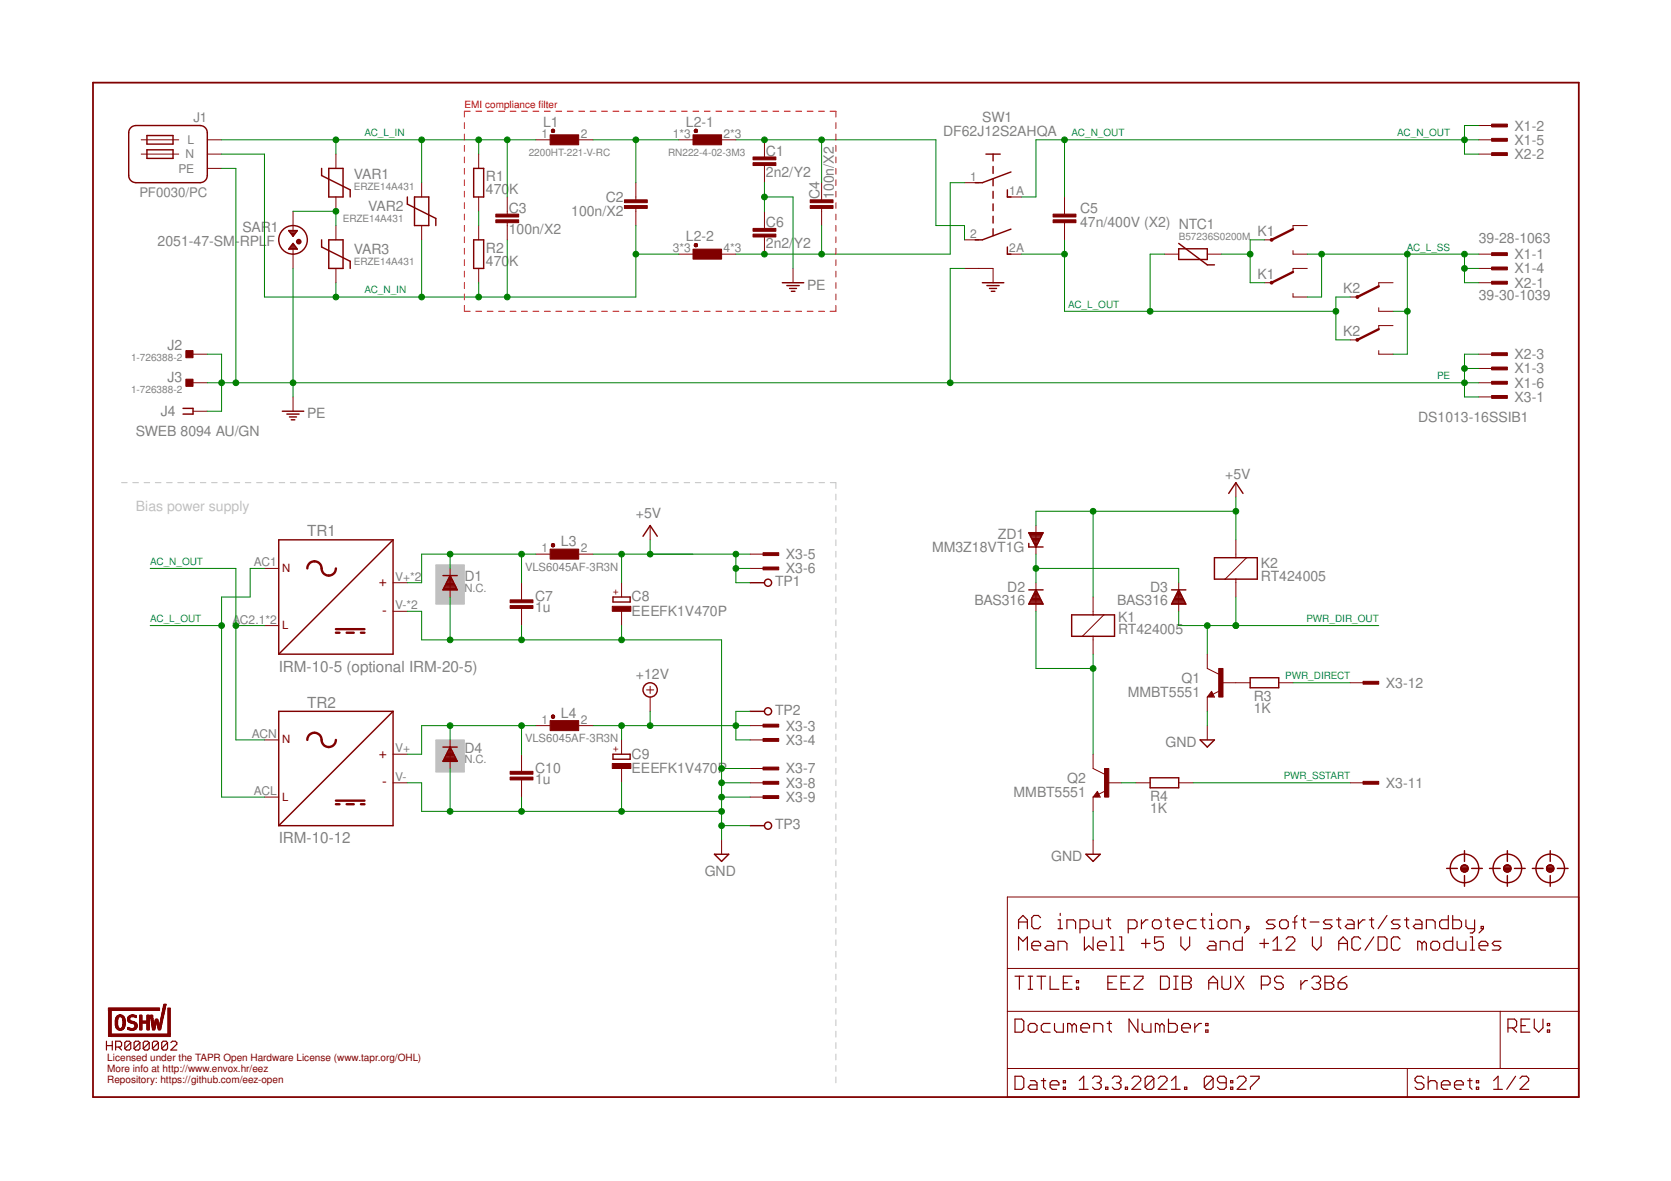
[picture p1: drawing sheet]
<svg xmlns="http://www.w3.org/2000/svg" width="297mm" height="210mm" viewBox="0 0 297 210" stroke-linecap="round" stroke-linejoin="round" font-family="sans-serif">
<defs><g id="words">
<g font-size="2.7" fill="#808080">
<text x="54.6" y="95.3">TR1</text>
<text x="49.5" y="119.4">IRM-10-5 (optional IRM-20-5)</text>
<text x="54.6" y="125.8">TR2</text>
<text x="49.5" y="149.9">IRM-10-12</text>
</g>
<g font-size="2.5" fill="#808080">
<text x="96.5" y="22.5">L1</text>
<text x="121.9" y="22.5">L2-1</text>
<text x="174.6" y="21.7">SW1</text>
<text x="269.2" y="23.2">X1-2</text>
<text x="136.1" y="27.6">C1</text>
<text x="167.6" y="24.2">DF62J12S2AHQA</text>
<text x="269.2" y="25.7">X1-5</text>
<text x="269.2" y="28.3">X2-2</text>
<text x="62.9" y="31.8">VAR1</text>
<text x="86.4" y="34.5">470</text>
<text x="86.4" y="32.2">R1</text>
<text x="90.5" y="34.5">K</text>
<text x="107.7" y="35.9">C2</text>
<text x="136.1" y="31.5">2n2/Y2</text>
<text x="145.7" y="35.4" transform="rotate(-90 145.7 35.4)">C4</text>
<text x="148.2" y="35.4" transform="rotate(-90 148.2 35.4)">100n/X2</text>
<text x="43.1" y="41.2">SAR1</text>
<text x="65.4" y="37.4">VAR2</text>
<text x="90.4" y="41.6">100n/X2</text>
<text x="90.4" y="37.8">C3</text>
<text x="101.5" y="38.4">100n/X2</text>
<text x="136.1" y="40.3">C6</text>
<text x="192" y="40.3">47n/400V (X2) NTC1</text>
<text x="192" y="37.8">C5</text>
<text x="223.5" y="42">K1</text>
<text x="28" y="43.8">2051-47-SM-</text>
<text x="42.6" y="43.8">RPL</text>
<text x="47.4" y="43.8">F</text>
<text x="62.9" y="45.2">VAR3</text>
<text x="86.4" y="47.2">470</text>
<text x="86.4" y="44.9">R2</text>
<text x="90.5" y="47.2">K</text>
<text x="121.9" y="42.8">L2-2</text>
<text x="136.1" y="44.1">2n2/</text>
<text x="141.1" y="44.1">Y2</text>
<text x="262.9" y="43.1">39-28-1063</text>
<text x="269.2" y="46.1">X1-1</text>
<text x="143.5" y="51.5">PE</text>
<text x="223.5" y="49.6">K1</text>
<text x="238.7" y="52.1">K2</text>
<text x="262.9" y="53.3">39-30-1039</text>
<text x="269.2" y="48.6">X1-4</text>
<text x="269.2" y="51.1">X2-1</text>
<text x="238.7" y="59.8">K2</text>
<text x="29.8" y="62.2">J2</text>
<text x="269.2" y="63.8">X2-3</text>
<text x="29.8" y="67.9">J3</text>
<text x="269.2" y="66.4">X1-3</text>
<text x="269.2" y="68.9">X1-6</text>
<text x="269.2" y="71.4">X3-1</text>
<text x="24.1" y="77.4">SWEB 8094 AU/GN</text>
<text x="28.6" y="73.9">J4</text>
<text x="54.6" y="74.4">PE</text>
<text x="252.1" y="75">DS1013-16SSIB1</text>
<text x="217.8" y="85.2">+5V</text>
<text x="113" y="92.1">+5V</text>
<text x="177.4" y="95.8">ZD1</text>
<text x="99.7" y="97.1">L3</text>
<text x="139.7" y="99.4">X3-5</text>
<text x="139.7" y="101.9">X3-6</text>
<text x="165.7" y="98.1">MM3Z18VT1G</text>
<text x="224.1" y="101">K2</text>
<text x="82.6" y="103.3">D1</text>
<text x="95.1" y="106.9">C7</text>
<text x="112.3" y="106.9">C8</text>
<text x="137.8" y="104.2">TP1</text>
<text x="173.2" y="107.5">BAS316</text>
<text x="179" y="105.2">D2</text>
<text x="198.6" y="107.5">BAS316</text>
<text x="204.4" y="105.2">D3</text>
<text x="224.1" y="103.2">RT424005</text>
<text x="95.1" y="108.8">1u</text>
<text x="112.3" y="109.4">EEEFK1V470P</text>
<text x="198.7" y="112.7">RT424005</text>
<text x="198.7" y="110.6">K1</text>
<text x="113" y="120.7">+12V</text>
<text x="200.5" y="123.9">MMBT5551</text>
<text x="210" y="121.3">Q1</text>
<text x="222.9" y="124.6">R3</text>
<text x="246.4" y="122.2">X3-12</text>
<text x="99.7" y="127.6">L4</text>
<text x="137.8" y="127.1">TP2</text>
<text x="139.7" y="129.9">X3-3</text>
<text x="222.9" y="126.8">1K</text>
<text x="82.6" y="133.8">D4</text>
<text x="95.1" y="137.4">C10</text>
<text x="112.3" y="137.4">EEEFK1V470P</text>
<text x="112.3" y="134.8">C9</text>
<text x="139.7" y="137.5">X3-7</text>
<text x="139.7" y="132.4">X3-4</text>
<text x="207.2" y="132.8">GND</text>
<text x="95.1" y="139.3">1u</text>
<text x="139.7" y="140">X3-8</text>
<text x="139.7" y="142.6">X3-9</text>
<text x="180.2" y="141.7">MMBT5551</text>
<text x="189.7" y="139.1">Q2</text>
<text x="204.5" y="142.4">R4</text>
<text x="246.4" y="140">X3-11</text>
<text x="137.8" y="147.4">TP3</text>
<text x="204.5" y="144.6">1K</text>
<text x="125.3" y="155.6">GND</text>
<text x="186.8" y="153.1">GND</text>
</g>
<text font-size="2.5" fill="#c0c0c0" x="24.1" y="90.9">Bias power supply</text>
<g font-size="2.5" fill="#800000">
<text x="67.3" y="104.2">+</text>
<text x="68" y="109.3">-</text>
<text x="67.3" y="134.7">+</text>
<text x="68" y="139.8">-</text>
</g>
<g font-size="2.3" fill="#808080">
<text x="34.4" y="21.7">J1</text>
<text x="24.8" y="35">PF0030/PC</text>
</g>
<g font-size="2.1" fill="#808080">
<text x="33" y="28.2">N</text>
<text x="33.3" y="25.6">L</text>
<text x="96.3" y="24.5">1</text>
<text x="103.2" y="24.5">2</text>
<text x="119.6" y="24.5">1*3</text>
<text x="128.6" y="24.5">2*3</text>
<text x="31.7" y="30.7">PE</text>
<text x="172.4" y="32.1">1</text>
<text x="179.4" y="34.7">1A</text>
<text x="119.6" y="44.8">3*3</text>
<text x="128.6" y="44.8">4*3</text>
<text x="172.4" y="42.3">2</text>
<text x="179.4" y="44.8">2A</text>
<text x="45.1" y="100.7">AC1</text>
<text x="96.3" y="98.1">1</text>
<text x="103.2" y="98.1">2</text>
<text x="70.2" y="103.2">V+*2</text>
<text x="41.3" y="110.8">AC2.1*2</text>
<text x="70.2" y="108.3">V-*2</text>
<text x="44.8" y="131.1">ACN</text>
<text x="96.3" y="128.6">1</text>
<text x="103.2" y="128.6">2</text>
<text x="70.2" y="133.7">V+</text>
<text x="45.1" y="141.3">ACL</text>
<text x="70.2" y="138.8">V-</text>
</g>
<g font-size="2" fill="#800000">
<text x="50.2" y="101.7">N</text>
<text x="50.2" y="111.8">L</text>
<text x="50.2" y="132.1">N</text>
<text x="50.2" y="142.3">L</text>
</g>
<g font-size="2" fill="#808080">
<text x="93.4" y="101.4">VLS6045AF-3R3N</text>
<text x="82.6" y="105.2">N.C.</text>
<text x="93.4" y="131.9">VLS6045AF-3R3N</text>
<text x="82.6" y="135.7">N.C.</text>
</g>
<g font-size="1.8" fill="#f00">
<text x="82.6" y="19.1">EMI compliance flter</text>
<text x="95.7" y="19.1">i</text>
</g>
<g font-size="1.8" fill="#008080">
<text x="64.8" y="24.2">AC_L_IN</text>
<text x="190.5" y="24.2">AC_N_OUT</text>
<text x="248.4" y="24.2">AC_N_OUT</text>
<text x="250.1" y="44.5">AC_L_SS</text>
<text x="64.8" y="52.1">AC_N_IN</text>
<text x="189.9" y="54.7">AC_L_OUT</text>
<text x="255.5" y="67.4">PE</text>
<text x="26.7" y="100.4">AC_N_OUT</text>
<text x="26.7" y="110.6">AC_L_OUT</text>
<text x="232.2" y="110.6">PWR_DIR_OUT</text>
<text x="228.5" y="120.7">PWR_DIRECT</text>
<text x="228.2" y="138.5">PWR_SSTART</text>
</g>
<g font-size="1.8" fill="#808080">
<text x="94" y="27.8">2200HT-221-V-RC</text>
<text x="118.7" y="27.8">RN222-4-02-3M3</text>
<text x="62.9" y="33.7">ERZE14A431</text>
<text x="60.9" y="39.5">ERZE14A431</text>
<text x="62.9" y="47.1">ERZE14A431</text>
<text x="209.5" y="42.6">B57236S0200M</text>
<text x="23.3" y="64.2">1-726388-2</text>
<text x="23.3" y="69.9">1-726388-2</text>
</g>
<g font-size="1.8" fill="#800000">
<text x="109.9" y="105.7" transform="rotate(-90 109.9 105.7)">+</text>
<text x="109.9" y="133.6" transform="rotate(-90 109.9 133.6)">+</text>
<text x="19.1" y="188.6">Licensed under the TAPR Open Hardware License (www.tapr.org/OHL)</text>
<text x="19.1" y="190.5">More info at http://www.envox.hr/eez</text>
<text x="19.1" y="192.4">Repository: https://github.com/eez-open</text>
</g>
</g></defs>
<g fill="none" stroke="#c0c0c0" stroke-width=".18">
<path d="M21.6 85.8h1M23.6 85.8h1M25.6 85.8h1M27.6 85.8h1M29.6 85.8h1M31.6 85.8h1M33.6 85.8h1M35.6 85.8h1M37.6 85.8h1M39.6 85.8h1M41.6 85.8h1M43.6 85.8h1"/>
<path d="M45.6 85.8h1M47.6 85.8h1M49.6 85.8h1M51.6 85.8h1M53.6 85.8h1M55.6 85.8h1M57.6 85.8h1M59.6 85.8h1M61.6 85.8h1M63.6 85.8h1M65.6 85.8h1M67.6 85.8h1"/>
<path d="M69.6 85.8h1M71.6 85.8h1M73.6 85.8h1M75.6 85.8h1M77.6 85.8h1M79.6 85.8h1M81.6 85.8h1M83.6 85.8h1M85.6 85.8h1M87.6 85.8h1M89.6 85.8h1M91.6 85.8h1"/>
<path d="M93.6 85.8h1M95.6 85.8h1M97.6 85.8h1M99.6 85.8h1M101.6 85.8h1M103.6 85.8h1M105.6 85.8h1M107.6 85.8h1M109.6 85.8h1M111.6 85.8h1M113.6 85.8h1M115.6 85.8h1"/>
<path d="M117.6 85.8h1M119.6 85.8h1M121.6 85.8h1M123.6 85.8h1M125.6 85.8h1M127.6 85.8h1M129.6 85.8h1M131.6 85.8h1M133.6 85.8h1M135.6 85.8h1M137.6 85.8h1M139.6 85.8h1"/>
<path d="M141.6 85.8h1M143.6 85.8h1M145.6 85.8h1M147.6 85.8h1v1M148.6 87.8v1.1M148.6 89.9v1M148.6 91.9v1M148.6 93.9v1.1M148.6 95.9v1.1M148.6 98v1M148.6 100v1M148.6 102v1.1"/>
<path d="M148.6 104.1v1M148.6 106.1v1M148.6 108.1v1.1M148.6 110.2v1M148.6 112.2v1M148.6 114.2v1.1M148.6 116.3v1M148.6 118.3v1M148.6 120.3v1M148.6 122.4v1M148.6 124.4v1M148.6 126.4v1"/>
<path d="M148.6 128.4v1.1M148.6 130.5v1M148.6 132.5v1M148.6 134.5v1.1M148.6 136.6v1M148.6 138.6v1M148.6 140.6v1.1M148.6 142.7v1M148.6 144.7v1M148.6 146.7v1.1M148.6 148.8v1M148.6 150.8v1"/>
<path d="M148.6 152.8v1.1M148.6 154.9v1M148.6 156.9v1M148.6 158.9v1.1M148.6 161v1M148.6 163v1M148.6 165v1.1M148.6 167v1.1M148.6 169.1v1M148.6 171.1v1M148.6 173.1v1.1M148.6 175.2v1"/>
<path d="M148.6 177.2v1M148.6 179.2v1.1M148.6 181.3v1M148.6 183.3v1M148.6 185.3v1.1M148.6 187.3v1.1M148.6 189.4v1M148.6 191.4v1"/>
</g>
<g fill="#c0c0c0" stroke="#c0c0c0" stroke-width=".18">
<path d="M77.5 100.4h5v7h-5z"/>
<path d="M77.5 131.5h5v5.7h-5z"/>
</g>
<g fill="none" stroke="#800000" stroke-width=".21">
<path d="M180.4 173.5h1.6M181.1 165.1v-1.6l.7-.8 .8 .8v1.6M181.1 168.9v-2.4l.7 .8 .8-.8v2.4M181.1 163.9h1.5M181.2 173.5v2.3M182.8 173.5h.8M182.8 175.8h.8M183.2 173.5v2.3M183.4 168.1h1.6v-.4l-.4-.4h-.8l-.4 .4v.8l.4 .4h.8M184.3 173.5h1.6M185 163.1l-.4-.4h-.8l-.4 .4v1.6l.4 .4h.8l.4-.4M185.1 173.5v2.3"/>
<path d="M186.1 167.3h.8l.4 .4v1.2h-1.2l-.4-.4 .4-.4h1.2M186.7 173.5v2.3h1.5M188.1 165.1h.8M188.1 163.5h.4v1.6M188.1 168.9v-1.6h1.2l.4 .4v1.2M188.5 162.3v.4M189 174.7h.8M189.7 165.1v-1.6h1.1l.4 .4v1.2M190.6 173.5h-1.6v2.3h1.6M191.3 175.5h.4v.3h-.4zM191.3 174.3h.4v.4h-.4zM192 165.1h1.1l.4-.4v-.8l-.4-.4h-1.1v2.3"/>
<path d="M192.8 166.5v2.4l.7-.8 .8 .8v-2.4M194.3 163.5v1.2l.4 .4h1.2v-1.6M195.1 168.1h1.6v-.4l-.4-.4h-.8l-.4 .4v.8l.4 .4h.8M196.7 163.5h.7M196.9 174.7h.8M197 163.1v1.6l.4 .4M197.4 168.9h.8M197.4 166.5h.4v2.4M198.5 173.5h-1.6v2.3h1.6M199 168.9h.8M199 166.5h.4v2.4M199.3 174.7h.8"/>
<path d="M200.6 165.1h1.1l.4-.4v-.8l-.4-.4h-1.1v2.3M200.8 173.5h-1.5v2.3h1.5M201.6 173.5h1.6v.4l-1.6 1.6v.3h1.6M202.9 163.5v1.6M202.9 167.7h1.5M203.7 166.9v1.6M204.1 163.5h-.4l-.8 .8M204.9 163.9l.3-.4h.8l.4 .4v.8l-.4 .4h-.8l-.3-.4zM206.3 173.5h1.2l.4 .4v1.6l-.4 .3h-1.2zM206.8 166.5h-1.6v1.2l.8-.4h.4l.4 .4v.8l-.4 .4h-.8l-.4-.4M207.2 163.5h.8M207.6 163.1v1.6l.4 .4"/>
<path d="M208.6 173.5h.8M208.6 175.8h.8M208.7 164.3h1.6v-.4l-.4-.4h-.8l-.4 .4v.8l.4 .4h.8M209 173.5v2.3M209.9 166.5v1.6l.8 .8 .8-.8v-1.6M210.2 173.5h1.2l.4 .4v.4l-.4 .4 .4 .4v.4l-.4 .3h-1.2zM210.2 174.7h1.2M212.6 163.5h-1.1l-.4 .4v.8l.4 .4h1.1M213.4 163.5h.8M213.8 163.1v1.6l.4 .4M214.9 174.7h1.5M214.9 175.8v-1.5l.7-.8 .8 .8v1.5"/>
<path d="M215 165.1h.8M215 163.5h.4v1.6M215 167.3h.8l.4 .4v1.2h-1.2l-.4-.4 .4-.4h1.2M215.4 162.3v.4M216.5 163.9l.4-.4h.8l.4 .4v.8l-.4 .4h-.8l-.4-.4zM216.9 168.9v-1.6h1.2l.4 .4v1.2M217.2 173.5v2l.4 .3h.8l.4-.3v-2M218.9 165.1v-1.6h1.1l.4 .4v1.2M219.5 173.5l1.6 2.3M220.8 166.5v2.4h-1.2l-.3-.4v-.8l.3-.4h1.2M221.1 173.5l-1.6 2.3M221.6 164.7h.4v.4h-.4z"/>
<path d="M222 165.1l-.8 .7M223.9 167.7h1.6M224.2 175.1h1.2l.4-.4v-.8l-.4-.4h-1.2v2.3M224.7 166.9v1.6M226.3 168.9h1.5M226.3 167.3l.8-.8v2.4M226.7 163.5h-1.2l-.4 .4 .4 .4h.8l.4 .4-.4 .4h-1.2M227.5 163.9l.3-.4h.8l.4 .4v.8l-.4 .4h-.8l-.3-.4zM228.1 173.9l-.4-.4h-.8l-.3 .4v.4l.3 .4h.8l.4 .4v.4l-.4 .3h-.8l-.3-.3M228.6 166.9l.4-.4h.8l.4 .4v.4l-1.6 1.6h1.6M229.8 163.9h.8M230.6 162.7l-.4 .4v2"/>
<path d="M231.2 174.3v1.5M231.4 163.5h.7M231.7 163.1v1.6l.4 .4M232.4 174.3h-.4l-.8 .8M232.9 163.9h1.6M233.2 173.9l.4-.4h.8l.3 .4v.4l-.3 .4M233.3 166.5v1.6l.8 .8 .7-.8v-1.6M234 174.7h.4M234.4 174.7l.3 .4v.4l-.3 .3h-.8l-.4-.3M235.5 173.5h1.2l.4 .4v.4l-.4 .4 .4 .4v.4l-.4 .3h-1.2zM235.5 174.7h1.2M236.8 163.5h-1.2l-.4 .4 .4 .4h.8l.4 .4-.4 .4h-1.2"/>
<path d="M237.6 163.5h.8M237.9 174.7h1.1l.4 .4v.4l-.4 .3h-.7l-.4-.3zM238 163.1v1.6l.4 .4M238 168.9v-1.6l.8-.8 .7 .8v1.6M238 167.7h1.5M239.4 173.5l-.8 .4-.7 .8M239.5 163.5h.8l.4 .4v1.2h-1.2l-.4-.4 .4-.4h1.2M241.5 163.5v1.6M241.9 166.9l-.4-.4h-.8l-.4 .4v1.6l.4 .4h.8l.4-.4M242.7 163.5h-.4l-.8 .8M243.4 163.5h.8M243.8 163.1v1.6l.4 .4"/>
<path d="M244.2 166.5l-1.5 2.4M245 166.5h1.1l.4 .4v1.6l-.4 .4h-1.1zM246.5 162.7l-1.5 2.4M248.9 163.5h-1.2l-.4 .4 .4 .4h.8l.4 .4-.4 .4h-1.2M248.9 166.9l-.4-.4h-.8l-.4 .4v1.6l.4 .4h.8l.4-.4M249.7 163.5h.7M250 163.1v1.6l.4 .4M251.6 163.5h.8l.4 .4v1.2h-1.2l-.4-.4 .4-.4h1.2M252.8 167.7v1.2M252.8 167.7l.4-.4 .4 .4v1.2M252.8 167.7l-.4-.4h-.4v1.6M253.6 165.1v-1.6h1.1l.4 .4v1.2"/>
<path d="M254.3 167.7l.4-.4h.8l.4 .4v.8l-.4 .4h-.8l-.4-.4zM257.5 162.7v2.4h-1.2l-.4-.4v-.8l.4-.4h1.2M258.2 162.7v2.4h1.2l.4-.4v-.8l-.4-.4h-1.2M258.2 166.5v2.4h-1.1l-.4-.4v-.8l.4-.4h1.1M259 167.3v1.2l.4 .4h1.2v-1.6M260.6 163.5v1.2l.4 .4h1.1M261.3 168.9h.8M261.3 166.5h.4v2.4M262.1 163.5v1.9l-.4 .4h-.4M262.9 168.1h1.6v-.4l-.4-.4h-.8l-.4 .4v.8l.4 .4h.8M263.3 164.7h.4v.4h-.4zM263.7 165.1l-.8 .7"/>
<path d="M266.8 167.3h-1.2l-.3 .4 .3 .4h.8l.4 .4-.4 .4h-1.1M18.9 185.1v1.5M18.9 185.8h1.1M20 185.1v1.5M20.6 186.1h.7l.3-.3v-.5l-.3-.2h-.7v1.5M21.1 186.1l.5 .5M23.2 185.3l-.2-.2h-.5l-.3 .2v1.1M23.2 185.3v1.1l-.2 .2h-.5l-.3-.2M23.2 185.3l-1 1.1M24.9 185.3l-.3-.2h-.5l-.3 .2v1.1M24.9 185.3v1.1l-.3 .2h-.5l-.3-.2M24.9 185.3l-1.1 1.1"/>
<path d="M26.5 185.3l-.3-.2h-.5l-.2 .2v1.1M26.5 185.3v1.1l-.3 .2h-.5l-.2-.2M26.5 185.3l-1 1.1M28.2 185.3l-.3-.2h-.5l-.3 .2v1.1M28.2 185.3v1.1l-.3 .2h-.5l-.3-.2M28.2 185.3l-1.1 1.1M29.8 185.3l-.3-.2h-.5l-.3 .2v1.1M29.8 185.3v1.1l-.3 .2h-.5l-.3-.2M29.8 185.3l-1.1 1.1M30.4 185.3l.2-.2h.6l.2 .2v.3l-1 1h1M180.4 181.1h1.2l.4 .4v1.6l-.4 .4h-1.2zM180.4 191.3h1.2l.4 .4v1.5l-.4 .4h-1.2z"/>
<path d="M182.8 182.3l.4-.4h.7l.4 .4v.8l-.4 .4h-.7l-.4-.4zM183.2 192.1h.7l.4 .3v1.2h-1.1l-.4-.4 .4-.4h1.1M185.1 192.1h.8M185.5 191.7v1.5l.4 .4M186.7 192.8h1.5v-.4l-.4-.3h-.8l-.3 .3v.8l.3 .4h.8M186.7 181.9h-1.2l-.4 .4v.8l.4 .4h1.2M187.5 181.9v1.2l.3 .4h1.2v-1.6M189 193.2h.4v.4h-.4zM189 192.1h.4v.3h-.4zM190.6 182.3l-.4-.4h-.4v1.6M190.6 182.3l.4-.4 .3 .4v1.2M190.6 182.3v1.2"/>
<path d="M191.9 193.6h1.5M191.9 192.1l.7-.8v2.3M192.1 182.7h1.6v-.4l-.4-.4h-.8l-.4 .4v.8l.4 .4h.8M194.2 191.7l.4-.4h.8l.3 .4v.4l-.3 .3M194.5 183.5v-1.6h1.1l.4 .4v1.2M195 192.4h.4M195.4 192.4l.3 .4v.4l-.3 .4h-.8l-.4-.4M196.5 193.2h.4v.4h-.4zM196.8 181.9h.8M197.2 181.5v1.6l.4 .4M197.7 191.7l.4-.4h.8l.4 .4v.4l-.4 .3M198.5 192.4h.4"/>
<path d="M198.9 192.4l.4 .4v.4l-.4 .4h-.8l-.4-.4M200 193.2h.4v.4h-.4zM201.2 191.7l.4-.4h.8l.4 .4v.4l-1.6 1.5h1.6M202.3 181.1v2.4l-1.6-2.4v2.4M203 181.9v1.2l.4 .4h1.2v-1.6M205.1 191.7v1.5l-.4 .4h-.8l-.3-.4M205.1 191.7l-.4-.4h-.8l-.3 .4v1.5M205.1 191.7l-1.5 1.5M205.9 191.7l.4-.4h.8l.4 .4v.4l-1.6 1.5h1.6M206.2 182.3l-.4-.4h-.4v1.6M206.2 182.3v1.2M206.2 182.3l.3-.4 .4 .4v1.2"/>
<path d="M207.7 181.1v2.4h1.2l.4-.4v-.8l-.4-.4h-1.2M208.2 193.6h1.6M208.2 192.1l.8-.8v2.3M210.1 182.7h1.5v-.4l-.4-.4h-.8l-.3 .4v.8l.3 .4h.8M210.6 193.2h.4v.4h-.4zM212.4 181.9v1.6M213.6 181.9h-.4l-.8 .8M214.3 183.1h.4v.4h-.4zM214.3 181.9h.4v.4h-.4zM215.6 191.7l-.4-.4h-.7l-.4 .4v1.5M215.6 191.7v1.5l-.4 .4h-.7l-.4-.4M215.6 191.7l-1.5 1.5"/>
<path d="M218 192.4h-1.2l-.4-.3v-.4l.4-.4h.8l.4 .4v1.5l-.4 .4h-.8l-.4-.4M218.8 193.2h.3v.4h-.3zM218.8 192.1h.3v.3h-.3zM219.9 191.7l.4-.4h.8l.4 .4v.4l-1.6 1.5h1.6M222.3 191.3h1.5v.4l-1.5 1.5v.4M253.1 191.7l-.4-.4h-.8l-.4 .4v.4l.4 .3h.8l.4 .4v.4l-.4 .4h-.8l-.4-.4M253.9 192.4l.4-.3h.8l.3 .3v1.2M253.9 191.3v2.3M256.2 192.8h1.6v-.4l-.4-.3h-.8l-.4 .3v.8l.4 .4h.8M258.6 192.8h1.5v-.4l-.4-.3h-.7l-.4 .3v.8l.4 .4h.7M260.9 192.1h.8M261.3 191.7v1.5l.4 .4"/>
<path d="M262.4 193.2h.4v.4h-.4zM262.4 192.1h.4v.3h-.4zM265.5 193.6h1.6M265.5 192.1l.8-.8v2.3M268.1 182.7h1.1l.4-.4v-.8l-.4-.4h-1.1v2.4M268.8 182.7l.8 .8M269.4 191.3l-1.6 2.3M270.2 191.7l.4-.4h.8l.3 .4v.4l-1.5 1.5h1.5M270.4 182.3h.8M271.9 181.1h-1.5v2.4h1.5M272.7 181.1v1.6l.8 .8 .8-.8v-1.6M275.1 183.1h.4v.4h-.4z"/>
<path d="M275.1 181.9h.4v.4h-.4z"/>
</g>
<path d="M16.5 14.7h264.1v180.3h-264.1z" fill="none" stroke="#800000" stroke-width=".32"/>
<g fill="none" stroke="#800000" stroke-width=".18">
<path d="M25.1 24.8h6.7M25.1 27.4h6.7M36.9 24.8h2.5M36.9 27.4h2.5M36.9 29.9h2.5M52.1 37.5v3.5M59.7 27.4v2.5M59.7 35v2.5M75 32.5v2.5M85.1 27.4v2.5M85.1 35v2.5M90.2 35v3.1"/>
<path d="M90.2 39.6v3M95.2 24.8h2.6M102.9 24.8h2.5M113 32.5v3M113 37v3.1M120.6 24.8h2.6M128.3 24.8h2.5M135.9 24.8v3.1M135.9 29.4v3.1M135.9 37.5v3.1M146 32.5v3M146 37v3.1"/>
<path d="M171.4 32.5h2.6M179.1 35h2.5M189.2 35v3.1M189.2 39.6v3M262.9 22.3h2.5M262.9 24.8h2.5M262.9 27.4h2.5M52.1 44.2v3.5M59.7 40.1v2.5M59.7 47.7v2.5M75 40.1v2.5M85.1 40.1v2.5"/>
<path d="M85.1 47.7v2.5M120.6 45.2h2.6M128.3 45.2h2.5M135.9 42.1v3.1M141 47.7v2.5M171.4 47.7h5.1v2.5M171.4 42.6h2.6M179.1 45.2h2.5M207 45.2h2.5M214.6 45.2h2.5M224.8 50.2h1.2M224.8 42.6h1.2"/>
<path d="M229.8 44.5v.7h2.6M229.8 52.2v.6h2.6M232.4 47.7h-2.6v.6M232.4 40.1h-2.6v.6M240 52.8h1.3M245.1 54.7v.6h2.5M247.6 50.2h-2.5v.7M247.6 57.9h-2.5v.6M262.9 45.2h2.5M262.9 47.7h2.5M262.9 50.2h2.5M34.3 68h2.6"/>
<path d="M34.3 62.9h2.6M34.3 73.1h2.6M52.1 70.5v2.6M240 60.4h1.3M245.1 62.3v.6h2.5M262.9 65.5h2.5M262.9 68h2.5M262.9 62.9h2.5M262.9 70.5h2.5M95.2 98.5h2.6M102.9 98.5h2.5M115.6 93.4v2.5"/>
<path d="M133.3 98.5h2.6M184.1 93.4v5.1M219.7 85.8v2.5M219.7 95.9v3.2M221.6 99.1l-3.8 3.8M47 101h2.6M47 111.2h2.6M69.9 103.6h2.5M69.9 108.6h2.5M80 101v5.1M92.7 103.6v3M92.7 108.1v3.1"/>
<path d="M110.5 103.6v2.5M110.5 108.6v2.6M133.3 101h2.6M184.1 103.6v5M194.3 106.1v3.2M194.3 113.1v3.2M196.2 109.3l-3.8 3.8M209.5 103.6v5M214.6 116.3v2.5l2 1M219.7 102.9v3.2M47 131.5h2.6M69.9 139.1h2.5"/>
<path d="M69.9 134h2.5M80 131.5v5.1M92.7 134v3.1M92.7 138.6v3.1M95.2 129h2.6M102.9 129h2.5M110.5 131.5v2.5M110.5 136.6v2.5M114.9 122.6h1.3M115.6 122v1.3M115.6 123.9v2.5M133.3 139.1h2.6"/>
<path d="M133.3 136.6h2.6M133.3 129h2.6M133.3 131.5h2.6M194.3 134v2.6l2 1M196.8 139.1h2.6M201.9 139.1h2.5M209.5 139.1h2.6M214.6 123.9v2.5M214.6 129v2.5M215.4 122.9l.5 1h-1.3zM216.9 122.8l-1.3 .6M217.1 121.3h5.1"/>
<path d="M227.3 121.3h2.5M240 139.1h2.5M240 121.3h2.5M47 141.7h2.6M128.3 149.3v2.5M133.3 141.7h2.6M179.1 159.4h101.5v35.6h-101.5zM194.3 141.7v2.5M194.3 149.3v2.5M195.1 140.7l.5 1h-1.3zM196.5 140.5l-1.2 .7M179.1 179.7h101.5"/>
<path d="M179.1 172.1h101.5M266.7 179.7v10.2M179.1 189.9h101.5M250.2 189.9v5.1"/>
</g>
<g fill="none" stroke="#800000" stroke-width=".25">
<path d="M23.2 22.8l.4-.4 .6-.1h11.4l.8 .3 .3 .4 .2 .6v7.6l-.3 .8-.5 .3-.5 .2h-11.4l-.8-.3-.4-.5-.1-.5v-7.6zM26.1 24.1h4.7v1.5h-4.7zM26.1 26.6h4.7v1.6h-4.7zM57.2 29.9v1.3l5.1 2.5v1.3M58.4 29.9h2.6v5.1h-2.6zM72.4 35v1.3l5.1 2.5v1.3M73.7 35h2.5v5.1h-2.5zM84.2 29.9h1.8v5.1h-1.8zM98 23.3l.1-.2a.26 .26 0 0 1 .4 0 .26 .26 0 0 1 0 .4M98 23.2h.6M98 23.3l.2 .2M98.1 23.5h.4"/>
<path d="M98.5 23.5h-.3M123.4 23.3l.1 .2M123.4 23.3l.1-.2a.26 .26 0 0 1 .4 0 .26 .26 0 0 1 0 .4h-.4M123.4 23.2h.6M123.5 23.5h.4M175.3 27.4h2.5M176.5 27.4v1.2M176.5 29.6v1.2M176.5 31.8v1.2M176.5 34v1.2M176.5 36.2v1.2M176.5 38.4v1.2"/>
<path d="M179.1 33.7v1.3h.6M179.7 30.6l-5.1 1.9h-1.2M51.3 41h1.6l-.8 1zM51.4 41h1.4M51.4 44.1h1.3M51.5 41.2h1.2M51.6 43.9h1M51.7 41.5h.8M51.8 43.7h.6M51.9 41.7h.4M51.9 43.5h.3M52 41.9h.2"/>
<path d="M52.1 43.3l.8 1h-1.6zM57.2 42.6v1.3l5.1 2.5v1.3M58.4 42.6h2.6v5.1h-2.6zM84.2 42.6h1.8v5.1h-1.8zM123.5 43.7h.4M123.5 43.5h.4M123.5 43.5a.25 .25 0 0 0 .2 .3 .25 .25 0 0 0 .2-.3M123.5 43.5l.1-.2 .3 .2M139.1 50.2h3.8M139.9 50.8h2.2M140.4 51.3h1.2M140.7 51.8h.6"/>
<path d="M174.6 50.2h3.8M175.4 50.8h2.2M175.9 51.3h1.2M176.2 51.8h.6M176.5 40.7v1.2M179.1 43.9v1.3h.6M179.7 40.7l-5.1 1.9h-1.2M209.5 44.2h5.1v1.9h-5.1zM209.5 43.3l5.1 3.8h1.3M32.5 72.6h1.8v1h-1.8M50.2 73.1h3.8M51 73.6h2.2"/>
<path d="M51.5 74.1h1.2M51.8 74.6h.6M69.9 95.9v20.4h-20.3M69.9 95.9h-20.3v20.4M69.9 95.9l-20.3 20.4M98.1 97h.4M98.1 96.8h.4M98.1 96.8v.2M98.1 97l.1 .2 .3-.2M98.1 96.8l.2-.2 .2 .2M98.5 96.8v.2M114.3 95.3l1.3-1.9 1.2 1.9"/>
<path d="M182.9 96.6v.6h2.5M182.9 94.7h2.5l-1.3 2.5zM182.9 94.8h2.5M183 95h2.3M183.1 95.2h2M183.3 95.4h1.7M183.4 95.7h1.5M183.5 95.9h1.3M183.6 96.1h1.1M183.7 96.3h.9M183.8 96.6h.7M183.9 96.8h.5"/>
<path d="M184 97h.3M215.9 99.1h7.6v3.8h-7.6zM218.4 87.7l1.3-1.9 1.3 1.9M78.7 102.3h2.6M78.8 104.8h2.5M78.9 104.6h2.3M79 104.3h2M79.1 104.1h1.8M79.2 103.9h1.6M79.3 103.7h1.4M79.4 103.4h1.2M79.6 103.2h.9"/>
<path d="M79.7 103h.7M79.8 102.8h.5M79.9 102.6h.3M80 102.3l1.3 2.5h-2.6zM80 102.3h.1M109 106.1h3v.9h-3zM133.3 103.6h2.6M182.9 104.8h2.5M182.9 107.2h2.4M183.1 107h2.1M183.2 106.8h1.9M183.3 106.6h1.7"/>
<path d="M183.4 106.3h1.5M183.5 106.1h1.3M183.6 105.9h1.1M183.7 105.7h.9M183.8 105.5h.6M184 105.2h.3M184.1 105h.1M184.1 104.8l1.3 2.6h-2.5zM190.5 109.3h7.6v3.8h-7.6zM208.3 104.8h2.5M208.3 107.2h2.4M208.4 107h2.2"/>
<path d="M208.6 106.8h1.9M208.7 106.6h1.7M208.8 106.3h1.5M208.9 106.1h1.3M209 105.9h1.1M209.1 105.7h.9M209.2 105.5h.6M209.3 105.2h.4M209.5 105h.1M209.5 104.8l1.3 2.6h-2.5zM69.9 126.4v20.3h-20.3M69.9 126.4h-20.3v20.3"/>
<path d="M69.9 126.4l-20.3 20.3M78.7 132.8h2.6M78.8 135.2h2.4M78.9 135h2.2M79 134.8h2M79.1 134.6h1.8M79.2 134.3h1.6M79.4 134.1h1.3M79.5 133.9h1.1M79.6 133.7h.9M79.7 133.4h.6M79.8 133.2h.4"/>
<path d="M79.9 133h.2M80 132.8l1.3 2.5h-2.6zM98.1 127.4h.5M98.1 127.2h.4M98.5 127.3l.1 .1M98.5 127.3a.25 .25 0 0 0-.4-.1 .25 .25 0 0 0 .1 .4 .25 .25 0 0 0 .4-.2M109 134h3v.9h-3zM133.3 126.4h2.6M204.4 138.2h5.1v1.8h-5.1zM213.3 131.5h2.6l-1.3 1.3zM215.4 123.4l-.2 .2h.4l-.2-.5-.5 .7h.7M222.2 120.5h5.1v1.7h-5.1z"/>
<path d="M127 151.8h2.5l-1.2 1.3zM133.3 146.7h2.6M193 151.8h2.6l-1.3 1.3zM195.1 141.2l-.2 .2h.4l-.2-.5-.5 .6h.7M257.2 154.3h1.9M259.7 154.3a.64 .64 0 0 0 .6 .7 .64 .64 0 0 0 .7-.7M259.7 154.3h1.3M259.7 154.6h1.2M259.7 154.1v.2M259.8 154.1h1.1M259.8 154.8h1M259.9 153.9a.64 .64 0 0 1 1 .2"/>
<path d="M259.9 153.9l-.2 .2M259.9 153.9h.9M260.3 151.2v1.9M260.3 155.6v1.9M260.9 154.1l.1 .2M261.6 154.3h1.9M264.8 154.3h1.9M267.3 154.3a.64 .64 0 0 0 .6 .7 .64 .64 0 0 0 .7-.7M267.3 154.3h1.3M267.3 154.6h1.2M267.4 154.1l-.1 .2M267.4 154.1h1.1"/>
<path d="M267.5 154.8h.9M267.5 153.9h.9M267.9 151.2v1.9M267.9 155.6v1.9M268.4 153.9a.64 .64 0 0 0-1 .2M268.4 153.9l.2 .4M269.2 154.3h1.9M272.4 154.3h1.9M274.9 154.3h1.3M275 154.6h1.2M275 154.1a.64 .64 0 0 0 .4 .9 .64 .64 0 0 0 .8-.7M275 154.1h1.1"/>
<path d="M275.1 154.8h.9M275.1 153.9a.64 .64 0 0 1 1.1 .2M275.1 153.9l-.1 .2M275.1 153.9h.9M275.6 151.2v1.9M275.6 155.6v1.9M276.2 154.1v.2M276.8 154.3h1.9"/>
<circle cx="52.1" cy="42.6" r="2.54"/>
<circle cx="136.5" cy="103.6" r=".64"/>
<circle cx="115.6" cy="122.6" r="1.27"/>
<circle cx="136.5" cy="126.4" r=".64"/>
<circle cx="136.5" cy="146.7" r=".64"/>
<circle cx="260.3" cy="154.3" r="2.54"/>
<circle cx="267.9" cy="154.3" r="2.54"/>
<circle cx="275.6" cy="154.3" r="2.54"/>
</g>
<circle cx="53.1" cy="42.9" r=".25" fill="none" stroke="#800000" stroke-width=".51"/>
<g fill="#800000" stroke="#800000" stroke-width=".18">
<path d="M187.2 39.1h4.1v.5h-4.1z"/>
<path d="M187.2 38.1h4.1v.5h-4.1z"/>
<path d="M265.2 44.9h2.7v.5h-2.7z"/>
<path d="M265.2 22.1h2.7v.5h-2.7z"/>
<path d="M265.2 65.2h2.7v.5h-2.7z"/>
<path d="M265.2 47.5h2.7v.5h-2.7z"/>
<path d="M265.2 24.6h2.7v.5h-2.7z"/>
<path d="M265.2 67.8h2.7v.5h-2.7z"/>
<path d="M265.2 27.1h2.7v.5h-2.7z"/>
<path d="M265.2 50h2.7v.5h-2.7z"/>
<path d="M265.2 62.7h2.7v.5h-2.7z"/>
<path d="M265.2 70.3h2.7v.5h-2.7z"/>
<path d="M242.3 138.9h2.8v.5h-2.8z"/>
<path d="M242.3 121.1h2.8v.5h-2.8z"/>
<path d="M33 62.3h1.3v1.3h-1.3z"/>
<path d="M33 67.4h1.3v1.3h-1.3z"/>
<path d="M21.1 183l.5 .1z"/>
<path d="M23.1 183l.7 .1z"/>
<path d="M21 183h.8z"/>
<path d="M22.9 183h1z"/>
<path d="M24.8 183h.4z"/>
<path d="M26.1 183h.4z"/>
<path d="M27.1 183h.4z"/>
<path d="M28.2 183h.3z"/>
<path d="M20.9 183h1z"/>
<path d="M22.8 183h1.2z"/>
<path d="M28.2 183h.4z"/>
<path d="M20.8 182.9h1.1z"/>
<path d="M22.7 182.9h1.5z"/>
<path d="M24.8 182.9h.4z"/>
<path d="M26.1 182.9h.4z"/>
<path d="M27.1 182.9h.4z"/>
<path d="M28.1 182.9h.5z"/>
<path d="M20.8 182.9h1.2z"/>
<path d="M27.1 182.9h.5z"/>
<path d="M20.7 182.8h1.3z"/>
<path d="M22.7 182.8h1.6z"/>
<path d="M24.8 182.8h.4z"/>
<path d="M26.1 182.8h.4z"/>
<path d="M27.1 182.8h.5z"/>
<path d="M28.1 182.8h.5z"/>
<path d="M20.7 182.8h.6z"/>
<path d="M21.5 182.8h.6z"/>
<path d="M22.7 182.8h.6z"/>
<path d="M23.6 182.8h.6z"/>
<path d="M20.6 182.7l.5 .1z"/>
<path d="M21.6 182.7l.5 .1z"/>
<path d="M22.7 182.7l.4 .1z"/>
<path d="M23.8 182.7l.5 .1z"/>
<path d="M24.8 182.7l.4 .1z"/>
<path d="M26.1 182.7l.4 .1z"/>
<path d="M27.1 182.7l.5 .1z"/>
<path d="M28.1 182.7l.5 .1z"/>
<path d="M20.6 182.6l.5 .1z"/>
<path d="M21.7 182.6l.4 .1z"/>
<path d="M22.7 182.6l.3 .1z"/>
<path d="M23.8 182.6l.5 .1z"/>
<path d="M24.8 182.6l.4 .1z"/>
<path d="M26.1 182.6l.4 .1z"/>
<path d="M27.1 182.6l.5 .1z"/>
<path d="M28.1 182.6l.5 .1z"/>
<path d="M20.6 182.6h.5z"/>
<path d="M21.7 182.6h.4z"/>
<path d="M22.7 182.6h.2z"/>
<path d="M23.9 182.6h.5z"/>
<path d="M24.8 182.6h.4z"/>
<path d="M26.1 182.6h.4z"/>
<path d="M27.1 182.6h.5z"/>
<path d="M28.1 182.6h.5z"/>
<path d="M20.6 182.5l.4 .1z"/>
<path d="M21.7 182.5l.4 .1z"/>
<path d="M23.9 182.5l.5 .1z"/>
<path d="M24.8 182.5l.4 .1z"/>
<path d="M26.1 182.5l.4 .1z"/>
<path d="M27.1 182.5l.5 .1z"/>
<path d="M28.1 182.5l.5 .1z"/>
<path d="M20.6 182.5h.4z"/>
<path d="M21.8 182.5h.4z"/>
<path d="M24 182.5h.3z"/>
<path d="M24.8 182.5h.4z"/>
<path d="M26.1 182.5h.4z"/>
<path d="M27.1 182.5h.5z"/>
<path d="M28 182.5h.7z"/>
<path d="M20.5 182.5h.5z"/>
<path d="M20.5 182.4h.5z"/>
<path d="M21.8 182.4h.4z"/>
<path d="M24 182.4h.4z"/>
<path d="M24.8 182.4h.4z"/>
<path d="M26.1 182.4h.4z"/>
<path d="M27.1 182.4h.5z"/>
<path d="M28 182.4h.7z"/>
<path d="M27 182.4h.7z"/>
<path d="M20.5 182.3h.5z"/>
<path d="M21.8 182.3h.4z"/>
<path d="M24 182.3h.4z"/>
<path d="M24.8 182.3h.4z"/>
<path d="M26.1 182.3h.4z"/>
<path d="M27 182.3h.7z"/>
<path d="M28 182.3h.3z"/>
<path d="M28.3 182.3h.4z"/>
<path d="M20.5 182.2l.5 .1z"/>
<path d="M21.8 182.2l.4 .1z"/>
<path d="M24 182.2l.4 .1z"/>
<path d="M24.8 182.2l.4 .1z"/>
<path d="M26.1 182.2l.4 .1z"/>
<path d="M27 182.2l.3 .1z"/>
<path d="M27.4 182.2l.3 .1z"/>
<path d="M28 182.2l.3 .1z"/>
<path d="M28.4 182.2l.3 .1z"/>
<path d="M20.5 182.2h.4z"/>
<path d="M21.8 182.2h.4z"/>
<path d="M24 182.2h.4z"/>
<path d="M24.8 182.2h.4z"/>
<path d="M26.1 182.2h.4z"/>
<path d="M27 182.2h.3z"/>
<path d="M27.4 182.2h.3z"/>
<path d="M28 182.2h.3z"/>
<path d="M28.4 182.2h.3z"/>
<path d="M20.5 182.1l.4 .1z"/>
<path d="M21.8 182.1l.4 .1z"/>
<path d="M23.9 182.1l.5 .1z"/>
<path d="M24.8 182.1l.4 .1z"/>
<path d="M26.1 182.1l.4 .1z"/>
<path d="M27 182.1l.3 .1z"/>
<path d="M27.4 182.1l.3 .1z"/>
<path d="M28 182.1l.3 .1z"/>
<path d="M28.4 182.1l.3 .1z"/>
<path d="M20.5 182.1h.4z"/>
<path d="M21.8 182.1h.5z"/>
<path d="M23.9 182.1h.5z"/>
<path d="M24.8 182.1h.4z"/>
<path d="M26.1 182.1h.4z"/>
<path d="M27 182.1h.3z"/>
<path d="M27.4 182.1h.3z"/>
<path d="M28 182.1h.3z"/>
<path d="M28.4 182.1h.3z"/>
<path d="M20.5 182l.4 .1z"/>
<path d="M21.9 182l.4 .1z"/>
<path d="M23.9 182l.5 .1z"/>
<path d="M24.8 182l.4 .1z"/>
<path d="M26.1 182l.4 .1z"/>
<path d="M26.9 182l.4 .1z"/>
<path d="M27.4 182l.3 .1z"/>
<path d="M27.9 182l.3 .1z"/>
<path d="M28.4 182l.4 .1z"/>
<path d="M20.5 182h.4z"/>
<path d="M21.9 182h.4z"/>
<path d="M23.9 182h.5z"/>
<path d="M24.8 182h.4z"/>
<path d="M26.1 182h.4z"/>
<path d="M26.9 182h.4z"/>
<path d="M27.5 182h.2z"/>
<path d="M27.9 182h.3z"/>
<path d="M28.4 182h.4z"/>
<path d="M20.5 181.9l.4 .1z"/>
<path d="M21.9 181.9l.4 .1z"/>
<path d="M23.7 181.9l.6 .1z"/>
<path d="M24.8 181.9l.4 .1z"/>
<path d="M26.1 181.9l.4 .1z"/>
<path d="M26.9 181.9l.4 .1z"/>
<path d="M27.5 181.9l.2 .1z"/>
<path d="M27.9 181.9l.3 .1z"/>
<path d="M28.4 181.9l.4 .1z"/>
<path d="M20.5 181.9h.4z"/>
<path d="M21.9 181.9h.4z"/>
<path d="M23.5 181.9h.8z"/>
<path d="M24.8 181.9h.4z"/>
<path d="M26.1 181.9h.4z"/>
<path d="M26.9 181.9h.4z"/>
<path d="M27.5 181.9h.2z"/>
<path d="M27.9 181.9h.3z"/>
<path d="M28.4 181.9h.4z"/>
<path d="M20.5 181.8l.4 .1z"/>
<path d="M21.9 181.8l.4 .1z"/>
<path d="M23.3 181.8l1 .1z"/>
<path d="M24.8 181.8l.4 .1z"/>
<path d="M26.1 181.8l.4 .1z"/>
<path d="M26.9 181.8l.4 .1z"/>
<path d="M27.5 181.8l.2 .1z"/>
<path d="M27.9 181.8l.3 .1z"/>
<path d="M28.4 181.8l.4 .1z"/>
<path d="M20.5 181.8h.4z"/>
<path d="M21.9 181.8h.4z"/>
<path d="M23.2 181.8h1z"/>
<path d="M24.8 181.8h1.7z"/>
<path d="M26.9 181.8h.4z"/>
<path d="M27.5 181.8h.3z"/>
<path d="M27.9 181.8h.3z"/>
<path d="M28.4 181.8h.4z"/>
<path d="M20.5 181.7l.4 .1z"/>
<path d="M21.9 181.7l.4 .1z"/>
<path d="M23.1 181.7l1.1 .1z"/>
<path d="M24.8 181.7l1.7 .1z"/>
<path d="M26.9 181.7l.4 .1z"/>
<path d="M27.5 181.7l.3 .1z"/>
<path d="M27.9 181.7l.3 .1z"/>
<path d="M28.5 181.7l.3 .1z"/>
<path d="M20.5 181.7h.4z"/>
<path d="M21.9 181.7h.4z"/>
<path d="M22.9 181.7h1.1z"/>
<path d="M24.8 181.7h1.7z"/>
<path d="M26.9 181.7h.3z"/>
<path d="M27.5 181.7h.3z"/>
<path d="M27.9 181.7h.3z"/>
<path d="M28.5 181.7h.3z"/>
<path d="M20.5 181.6l.4 .1z"/>
<path d="M21.9 181.6l.4 .1z"/>
<path d="M22.9 181.6l1.1 .1z"/>
<path d="M24.8 181.6l1.7 .1z"/>
<path d="M26.9 181.6l.3 .1z"/>
<path d="M27.5 181.6l.7 .1z"/>
<path d="M28.5 181.6l.3 .1z"/>
<path d="M20.5 181.6h.4z"/>
<path d="M21.9 181.6h.4z"/>
<path d="M22.8 181.6h1.1z"/>
<path d="M24.8 181.6h1.7z"/>
<path d="M26.9 181.6h.3z"/>
<path d="M27.5 181.6h.6z"/>
<path d="M28.5 181.6h.4z"/>
<path d="M20.5 181.5l.4 .1z"/>
<path d="M21.9 181.5l.4 .1z"/>
<path d="M22.8 181.5l.9 .1z"/>
<path d="M24.8 181.5l1.7 .1z"/>
<path d="M26.9 181.5l.3 .1z"/>
<path d="M27.6 181.5l.5 .1z"/>
<path d="M28.5 181.5l.4 .1z"/>
<path d="M20.5 181.5h.4z"/>
<path d="M21.9 181.5h.4z"/>
<path d="M22.7 181.5h.8z"/>
<path d="M24.8 181.5h1.7z"/>
<path d="M26.9 181.5h.3z"/>
<path d="M27.6 181.5h.5z"/>
<path d="M28.5 181.5h.4z"/>
<path d="M20.5 181.4l.4 .1z"/>
<path d="M21.9 181.4l.4 .1z"/>
<path d="M22.7 181.4l.6 .1z"/>
<path d="M24.8 181.4l.4 .1z"/>
<path d="M26.1 181.4l.4 .1z"/>
<path d="M26.9 181.4l.3 .1z"/>
<path d="M27.6 181.4l.5 .1z"/>
<path d="M28.5 181.4l.4 .1z"/>
<path d="M20.5 181.4h.4z"/>
<path d="M21.8 181.4h.5z"/>
<path d="M22.7 181.4h.5z"/>
<path d="M24.8 181.4h.4z"/>
<path d="M26.1 181.4h.4z"/>
<path d="M26.9 181.4h.3z"/>
<path d="M27.6 181.4h.5z"/>
<path d="M28.5 181.4h.4z"/>
<path d="M20.5 181.3l.4 .1z"/>
<path d="M21.8 181.3l.5 .1z"/>
<path d="M22.7 181.3l.4 .1z"/>
<path d="M24.8 181.3l.4 .1z"/>
<path d="M26.1 181.3l.4 .1z"/>
<path d="M26.8 181.3l.5 .1z"/>
<path d="M27.6 181.3l.5 .1z"/>
<path d="M28.5 181.3l.4 .1z"/>
<path d="M20.5 181.3h.4z"/>
<path d="M21.8 181.3h.4z"/>
<path d="M22.7 181.3h.4z"/>
<path d="M24.8 181.3h.4z"/>
<path d="M26.1 181.3h.4z"/>
<path d="M26.9 181.3h.3z"/>
<path d="M27.6 181.3h.5z"/>
<path d="M28.6 181.3h.3z"/>
<path d="M20.5 181.2l.5 .1z"/>
<path d="M21.8 181.2l.4 .1z"/>
<path d="M22.7 181.2l.4 .1z"/>
<path d="M24.8 181.2l.4 .1z"/>
<path d="M26.1 181.2l.4 .1z"/>
<path d="M26.9 181.2l.3 .1z"/>
<path d="M27.6 181.2l.5 .1z"/>
<path d="M28.6 181.2l.3 .1z"/>
<path d="M20.5 181.2h.5z"/>
<path d="M21.8 181.2h.4z"/>
<path d="M22.7 181.2h.4z"/>
<path d="M24.8 181.2h.4z"/>
<path d="M26.1 181.2h.4z"/>
<path d="M26.9 181.2h.3z"/>
<path d="M27.6 181.2h.5z"/>
<path d="M28.6 181.2h.3z"/>
<path d="M20.5 181.1l.5 .1z"/>
<path d="M21.8 181.1l.4 .1z"/>
<path d="M22.7 181.1l.3 .1z"/>
<path d="M24.8 181.1l.4 .1z"/>
<path d="M26.1 181.1l.4 .1z"/>
<path d="M26.9 181.1l.3 .1z"/>
<path d="M27.7 181.1l.3 .1z"/>
<path d="M28.6 181.1l.3 .1z"/>
<path d="M20.5 181.1h.5z"/>
<path d="M21.8 181.1h.4z"/>
<path d="M22.7 181.1h.3z"/>
<path d="M24.8 181.1h.4z"/>
<path d="M26.1 181.1h.4z"/>
<path d="M26.9 181.1h.3z"/>
<path d="M28.6 181.1h.4z"/>
<path d="M20.5 181l.5 .1z"/>
<path d="M21.8 181l.4 .1z"/>
<path d="M22.7 181l.3 .1z"/>
<path d="M24.8 181l.4 .1z"/>
<path d="M26.1 181l.4 .1z"/>
<path d="M26.8 181l.4 .1z"/>
<path d="M28.6 181l.4 .1z"/>
<path d="M20.5 181h.5z"/>
<path d="M21.8 181h.4z"/>
<path d="M22.7 181h.4z"/>
<path d="M24.8 181h.4z"/>
<path d="M26.1 181h.4z"/>
<path d="M26.8 181h.4z"/>
<path d="M28.6 181h.4z"/>
<path d="M20.6 180.9l.4 .1z"/>
<path d="M21.8 180.9l.4 .1z"/>
<path d="M22.7 180.9l.4 .1z"/>
<path d="M24.8 180.9l.4 .1z"/>
<path d="M26.1 180.9l.4 .1z"/>
<path d="M26.8 180.9l.4 .1z"/>
<path d="M28.6 180.9l.4 .1z"/>
<path d="M20.6 180.9h.4z"/>
<path d="M21.7 180.9h.4z"/>
<path d="M22.7 180.9h.4z"/>
<path d="M24.8 180.9h.4z"/>
<path d="M26.1 180.9h.4z"/>
<path d="M26.8 180.9h.3z"/>
<path d="M28.6 180.9h.4z"/>
<path d="M20.6 180.8l.5 .1z"/>
<path d="M21.7 180.8l.4 .1z"/>
<path d="M22.7 180.8l.4 .1z"/>
<path d="M24.1 180.8l.2 .1z"/>
<path d="M24.8 180.8l.4 .1z"/>
<path d="M26.1 180.8l.4 .1z"/>
<path d="M26.8 180.8l.3 .1z"/>
<path d="M28.6 180.8l.4 .1z"/>
<path d="M20.6 180.8h.5z"/>
<path d="M21.7 180.8h.4z"/>
<path d="M22.7 180.8h.5z"/>
<path d="M24 180.8h.3z"/>
<path d="M24.8 180.8h.4z"/>
<path d="M26.1 180.8h.4z"/>
<path d="M26.8 180.8h.3z"/>
<path d="M28.7 180.8h.3z"/>
<path d="M20.7 180.7l.5 .1z"/>
<path d="M21.6 180.7l.5 .1z"/>
<path d="M22.8 180.7l.5 .1z"/>
<path d="M23.9 180.7l.3 .1z"/>
<path d="M24.8 180.7l.4 .1z"/>
<path d="M26.1 180.7l.4 .1z"/>
<path d="M26.8 180.7l.3 .1z"/>
<path d="M28.7 180.7l.3 .1z"/>
<path d="M20.7 180.7h1.3z"/>
<path d="M22.8 180.7h1.5z"/>
<path d="M24.8 180.7h.4z"/>
<path d="M26.1 180.7h.4z"/>
<path d="M26.7 180.7h.5z"/>
<path d="M28.7 180.7h.3z"/>
<path d="M20.7 180.6l1.3 .1z"/>
<path d="M22.9 180.6l1.3 .1z"/>
<path d="M24.8 180.6l.4 .1z"/>
<path d="M26.1 180.6l.4 .1z"/>
<path d="M26.7 180.6l.5 .1z"/>
<path d="M28.7 180.6l.4 .1z"/>
<path d="M20.8 180.6h1.1z"/>
<path d="M22.9 180.6h1.4z"/>
<path d="M24.8 180.6h.4z"/>
<path d="M26.1 180.6h.4z"/>
<path d="M26.7 180.6h.5z"/>
<path d="M28.7 180.6h.4z"/>
<path d="M20.8 180.5l1.1 .1z"/>
<path d="M23 180.5l1.3 .1z"/>
<path d="M24.8 180.5l.4 .1z"/>
<path d="M26.1 180.5l.4 .1z"/>
<path d="M26.7 180.5l.5 .1z"/>
<path d="M28.7 180.5l.4 .1z"/>
<path d="M21 180.5h.8z"/>
<path d="M23.1 180.5h1.1z"/>
<path d="M24.8 180.5h.4z"/>
<path d="M26.1 180.5h.4z"/>
<path d="M26.7 180.5h.5z"/>
<path d="M28.7 180.5h.4z"/>
<path d="M21 180.4l.7 .1z"/>
<path d="M23.2 180.4l.8 .1z"/>
<path d="M24.8 180.4l.4 .1z"/>
<path d="M26.1 180.4l.4 .1z"/>
<path d="M26.8 180.4l.3 .1z"/>
<path d="M28.7 180.4l.4 .1z"/>
<path d="M21.2 180.4h.3z"/>
<path d="M23.4 180.4h.3z"/>
<path d="M28.7 180.4h.4z"/>
<path d="M28.8 180.3l.3 .1z"/>
<path d="M28.8 180.3h.3z"/>
<path d="M28.8 180.2l.3 .1z"/>
<path d="M28.8 180.2h.4z"/>
<path d="M28.8 180.1h.4z"/>
<path d="M28.8 180h.4z"/>
<path d="M28.8 179.9l.4 .1z"/>
<path d="M28.8 179.9h.4z"/>
<path d="M28.9 179.8l.3 .1z"/>
<path d="M28.9 179.7l.3 .1z"/>
<path d="M28.9 179.7h.4z"/>
<path d="M28.9 179.6h.4z"/>
<path d="M28.9 179.5h.4z"/>
<path d="M28.9 179.4l.4 .1z"/>
<path d="M28.9 179.3l.4 .1z"/>
<path d="M29 179.3h.3z"/>
<path d="M29 179.2l.4 .1z"/>
<path d="M29 179.2h.4z"/>
<path d="M29 179.1h.4z"/>
<path d="M29 179l.4 .1z"/>
<path d="M29 179h.4z"/>
<path d="M29 178.9l.4 .1z"/>
<path d="M29 178.9h.4z"/>
<path d="M29.1 178.8l.3 .1z"/>
<path d="M29.1 178.8h.3z"/>
<path d="M29.1 178.7l.4 .1z"/>
<path d="M29.1 178.7h.4z"/>
<path d="M29.1 178.6l.4 .1z"/>
<path d="M29.1 178.6h.4z"/>
<path d="M29.1 178.5l.4 .1z"/>
<path d="M29.1 178.5h.4z"/>
<path d="M19.3 179.1h9.1v.5h-9.1z"/>
<path d="M19.3 179.6h.5v4.6h-.5z"/>
<path d="M19.8 183.8h10.5v.4h-10.5z"/>
<path d="M29.8 179.2h.5v4.6h-.5z"/>
<path d="M133.9 28.9h4v.5h-4z"/>
<path d="M133.9 27.9h4v.5h-4z"/>
<path d="M133.9 41.6h4v.5h-4z"/>
<path d="M133.9 40.6h4v.5h-4z"/>
<path d="M88.1 39.1h4.1v.5h-4.1z"/>
<path d="M88.1 38.1h4.1v.5h-4.1z"/>
<path d="M111 36.5h4.1v.5h-4.1z"/>
<path d="M111 35.5h4.1v.5h-4.1z"/>
<path d="M123.2 24h5.1v1.7h-5.1z"/>
<path d="M123.2 44.3h5.1v1.8h-5.1z"/>
<path d="M97.8 24h5.1v1.7h-5.1z"/>
<path d="M144 35.5h4.1v.5h-4.1z"/>
<path d="M144 36.5h4.1v.5h-4.1z"/>
<path d="M196.3 136.6h.8v5.1h-.8z"/>
<path d="M216.6 118.8h.8v5.1h-.8z"/>
<path d="M135.6 98.2h2.8v.5h-2.8z"/>
<path d="M135.6 100.8h2.8v.5h-2.8z"/>
<path d="M135.6 136.3h2.8v.5h-2.8z"/>
<path d="M135.6 138.9h2.8v.5h-2.8z"/>
<path d="M135.6 141.4h2.8v.5h-2.8z"/>
<path d="M135.6 128.7h2.8v.5h-2.8z"/>
<path d="M135.6 131.3h2.8v.5h-2.8z"/>
<path d="M97.8 97.6h5.1v1.8h-5.1z"/>
<path d="M97.8 128.1h5.1v1.8h-5.1z"/>
<path d="M108.8 107.8h3.3v.8h-3.3z"/>
<path d="M108.8 135.7h3.3v.9h-3.3z"/>
<path d="M90.7 107.6h4v.5h-4z"/>
<path d="M90.7 106.6h4v.5h-4z"/>
<path d="M90.7 138.1h4v.5h-4z"/>
<path d="M90.7 137.1h4v.5h-4z"/>
</g>
<g fill="none" stroke="#800000" stroke-width=".42">
<path d="M229.8 48.3l-3.8 1.9M229.8 40.7l-3.8 1.9M245.1 58.5l-3.8 1.9M245.1 50.9l-3.8 1.9M54.6 101a1.29 1.29 0 0 1 1.5-1.2 1.29 1.29 0 0 1 1.1 1.5 1.28 1.28 0 0 0 1.4 1 1.28 1.28 0 0 0 1.1-1.3M59.7 111.8h5.1M59.7 112.5h.6M61.6 112.5h1.3M64.2 112.5h.6M54.6 131.5a1.29 1.29 0 0 1 1.5-1.3 1.29 1.29 0 0 1 1.1 1.6 1.28 1.28 0 0 0 1.4 1 1.28 1.28 0 0 0 1.1-1.3M59.7 142.3h5.1M59.7 142.9h.6"/>
<path d="M61.6 142.9h1.3M64.2 142.9h.6"/>
<circle cx="226" cy="42.6" r=".13"/>
<circle cx="226" cy="50.2" r=".13"/>
<circle cx="241.3" cy="52.8" r=".13"/>
<circle cx="241.3" cy="60.4" r=".13"/>
</g>
<g fill="none" stroke="#008000" stroke-width=".18">
<path d="M39.4 27.4h7.6v25.4h66v-12.7M39.4 24.8h55.8M39.4 29.9h2.5v38.1M52.1 37.5h7.6v2.6M59.7 24.8v2.6M75 24.8v7.7M85.1 24.8v2.6M85.1 37.5v2.6M90.2 24.8v10.2M105.4 24.8h15.2M113 24.8v7.7M130.8 24.8h35.6v15.3h5v2.5"/>
<path d="M135.9 35h5.1v12.7M135.9 32.5v5M146 24.8v7.7M171.4 32.5h-2.5v12.7h-38.1M189.2 24.8v10.2M262.9 24.8h-78.8v10.2h-2.5M262.9 22.3h-2.6v5.1h2.6M52.1 47.7v22.8M59.7 50.2v2.6M75 42.6v10.2M85.1 50.2v2.6M90.2 42.6v10.2"/>
<path d="M113 45.2h7.6M146 40.1v5.1M171.4 47.7h-2.5v20.3M181.6 45.2h7.6M189.2 42.6v12.7h48.3M207 45.2h-2.6v10.1M217.1 45.2h5.1M224.8 42.6h-2.6v7.6h2.6M232.4 45.2h30.5M234.9 45.2v7.6h-2.5M240 52.8h-2.5v7.6h2.5M247.6 55.3h2.6"/>
<path d="M250.2 45.2v17.7h-2.6M260.3 45.2v5h2.6M260.3 47.7h2.6M36.9 62.9h2.5v10.2h-2.5M36.9 68h226M260.3 65.5h2.6M262.9 62.9h-2.6v7.6h2.6M80 98.5v2.5M92.7 98.5v5.1M95.2 98.5h-20.2v5.1h-2.6M105.4 98.5h27.9M110.5 98.5v5.1"/>
<path d="M115.6 95.9v2.6M130.8 98.5v5.1h2.5M184.1 98.5v5.1M194.3 90.9v15.2M219.7 90.9h-35.6v2.5M219.7 88.3v7.6M26.7 111.2h12.7M26.7 101h15.2v30.5h5.1M41.9 111.2h5.1M47 101h-2.5v5.1h-5.1v35.6h7.6M72.4 108.6h2.6v5.1h53.3v35.6M80 106.1v7.6"/>
<path d="M92.7 111.2v2.5M110.5 111.2v2.5M130.8 101h2.5M184.1 101h25.4v2.6M184.1 108.6v10.2h10.2M194.3 116.3v17.7M209.5 108.6v2.6h35.6M214.6 111.2v5.1M219.7 106.1v5.1M72.4 139.1h2.6v5.1h53.3M80 129v2.5M80 136.6v7.6"/>
<path d="M92.7 129v5M95.2 129h-20.2v5h-2.6M105.4 129h27.9M110.5 129v2.5M110.5 139.1v5.1M115.6 126.4v2.6M128.3 139.1h5M128.3 136.6h5M133.3 126.4h-2.5v5.1h2.5M199.4 139.1h2.5M212.1 139.1h27.9M214.6 126.4v2.6"/>
<path d="M229.8 121.3h10.2M92.7 141.7v2.5M128.3 141.7h5M128.3 146.7h5M194.3 144.2v5.1"/>
</g>
<g fill="#008000" stroke="#008000" stroke-width=".18">
<circle cx="237.5" cy="55.3" r=".51"/>
<circle cx="189.2" cy="45.2" r=".51"/>
<circle cx="204.4" cy="55.3" r=".51"/>
<circle cx="39.4" cy="111.2" r=".51"/>
<circle cx="260.3" cy="24.8" r=".51"/>
<circle cx="189.2" cy="24.8" r=".51"/>
<circle cx="41.9" cy="111.2" r=".51"/>
<circle cx="59.7" cy="52.8" r=".51"/>
<circle cx="90.2" cy="52.8" r=".51"/>
<circle cx="113" cy="45.2" r=".51"/>
<circle cx="85.1" cy="52.8" r=".51"/>
<circle cx="75" cy="52.8" r=".51"/>
<circle cx="260.3" cy="45.2" r=".51"/>
<circle cx="260.3" cy="47.7" r=".51"/>
<circle cx="250.2" cy="45.2" r=".51"/>
<circle cx="234.9" cy="45.2" r=".51"/>
<circle cx="250.2" cy="55.3" r=".51"/>
<circle cx="59.7" cy="24.8" r=".51"/>
<circle cx="90.2" cy="24.8" r=".51"/>
<circle cx="85.1" cy="24.8" r=".51"/>
<circle cx="75" cy="24.8" r=".51"/>
<circle cx="52.1" cy="68" r=".51"/>
<circle cx="260.3" cy="65.5" r=".51"/>
<circle cx="41.9" cy="68" r=".51"/>
<circle cx="39.4" cy="68" r=".51"/>
<circle cx="168.9" cy="68" r=".51"/>
<circle cx="260.3" cy="68" r=".51"/>
<circle cx="135.9" cy="35" r=".51"/>
<circle cx="128.3" cy="139.1" r=".51"/>
<circle cx="128.3" cy="141.7" r=".51"/>
<circle cx="128.3" cy="146.7" r=".51"/>
<circle cx="128.3" cy="136.6" r=".51"/>
<circle cx="110.5" cy="113.7" r=".51"/>
<circle cx="128.3" cy="144.2" r=".51"/>
<circle cx="110.5" cy="144.2" r=".51"/>
<circle cx="92.7" cy="113.7" r=".51"/>
<circle cx="92.7" cy="144.2" r=".51"/>
<circle cx="80" cy="113.7" r=".51"/>
<circle cx="80" cy="144.2" r=".51"/>
<circle cx="219.7" cy="111.2" r=".51"/>
<circle cx="214.6" cy="111.2" r=".51"/>
<circle cx="194.3" cy="118.8" r=".51"/>
<circle cx="59.7" cy="37.5" r=".51"/>
<circle cx="135.9" cy="24.8" r=".51"/>
<circle cx="146" cy="24.8" r=".51"/>
<circle cx="135.9" cy="45.2" r=".51"/>
<circle cx="146" cy="45.2" r=".51"/>
<circle cx="113" cy="24.8" r=".51"/>
<circle cx="222.2" cy="45.2" r=".51"/>
<circle cx="219.7" cy="90.9" r=".51"/>
<circle cx="194.3" cy="90.9" r=".51"/>
<circle cx="115.6" cy="98.5" r=".51"/>
<circle cx="130.8" cy="98.5" r=".51"/>
<circle cx="110.5" cy="98.5" r=".51"/>
<circle cx="130.8" cy="101" r=".51"/>
<circle cx="184.1" cy="101" r=".51"/>
<circle cx="130.8" cy="129" r=".51"/>
<circle cx="115.6" cy="129" r=".51"/>
<circle cx="110.5" cy="129" r=".51"/>
<circle cx="92.7" cy="129" r=".51"/>
<circle cx="80" cy="129" r=".51"/>
<circle cx="92.7" cy="98.5" r=".51"/>
<circle cx="80" cy="98.5" r=".51"/>
</g>
<g fill="none" stroke="#f00" stroke-width=".18">
<path d="M83.6 19.8h-1.1v1M84.6 19.8h1M86.6 19.8h1.1M88.6 19.8h1.1M90.7 19.8h1M92.7 19.8h1M94.7 19.8h1.1M96.8 19.8h1M98.8 19.8h1M100.8 19.8h1.1M102.9 19.8h1M104.9 19.8h1"/>
<path d="M106.9 19.8h1.1M109 19.8h1M111 19.8h1M113 19.8h1.1M115.1 19.8h1M117.1 19.8h1M119.1 19.8h1M121.2 19.8h1M123.2 19.8h1M125.2 19.8h1M127.3 19.8h1M129.3 19.8h1"/>
<path d="M131.3 19.8h1M133.3 19.8h1.1M135.4 19.8h1M137.4 19.8h1M139.4 19.8h1.1M141.5 19.8h1M143.5 19.8h1M145.5 19.8h1.1M147.6 19.8h1v1M82.5 21.8v1M82.5 23.8v1.1M82.5 25.9v1"/>
<path d="M82.5 27.9v1M82.5 29.9v1M82.5 32v1M82.5 34v1M82.5 36v1M82.5 38.1v1M148.6 21.8v1M148.6 23.8v1.1M148.6 25.9v1M148.6 27.9v1M148.6 29.9v1M148.6 32v1"/>
<path d="M148.6 34v1M148.6 36v1M148.6 38.1v1M82.5 54.3v1h1.1M82.5 40.1v1M82.5 42.1v1M82.5 44.1v1.1M82.5 46.2v1M82.5 48.2v1M82.5 50.2v1.1M82.5 52.3v1M84.6 55.3h1"/>
<path d="M86.6 55.3h1.1M88.6 55.3h1.1M90.7 55.3h1M92.7 55.3h1M94.7 55.3h1.1M96.8 55.3h1M98.8 55.3h1M100.8 55.3h1.1M102.9 55.3h1M104.9 55.3h1M106.9 55.3h1.1M109 55.3h1"/>
<path d="M111 55.3h1M113 55.3h1.1M115.1 55.3h1M117.1 55.3h1M119.1 55.3h1M121.2 55.3h1M123.2 55.3h1M125.2 55.3h1M127.3 55.3h1M129.3 55.3h1M131.3 55.3h1M133.3 55.3h1.1"/>
<path d="M135.4 55.3h1M137.4 55.3h1M139.4 55.3h1.1M141.5 55.3h1M143.5 55.3h1M145.5 55.3h1.1M148.6 40.1v1M148.6 42.1v1M148.6 44.1v1.1M148.6 46.2v1M148.6 48.2v1M148.6 50.2v1.1"/>
<path d="M148.6 52.3v1M148.6 54.3v1h-1"/>
</g>
<use href="#words"/>
</svg>
